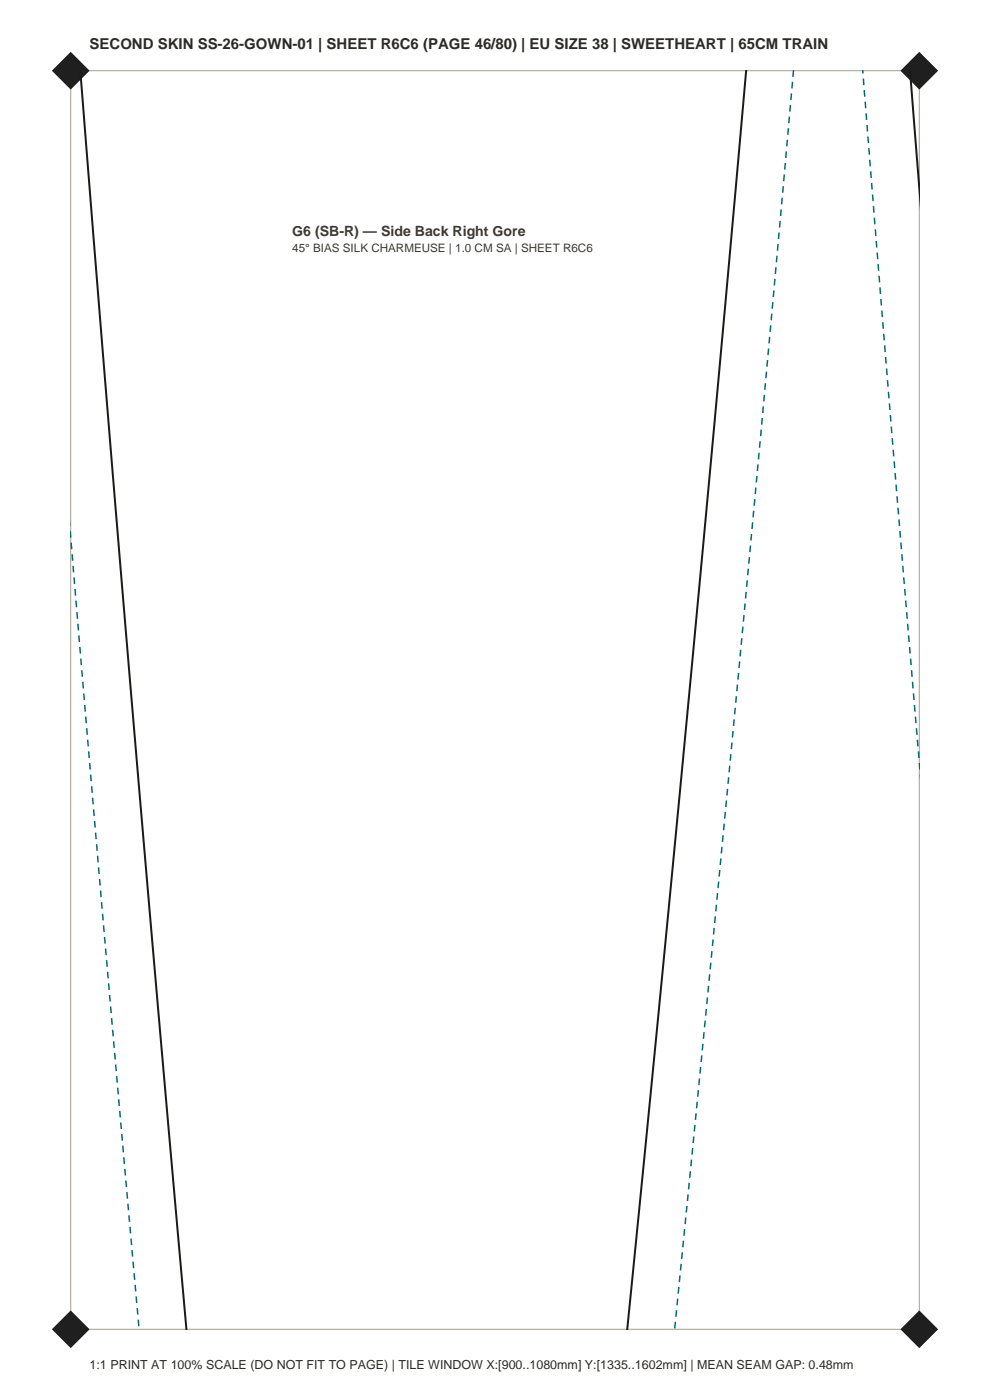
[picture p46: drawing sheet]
<svg xmlns="http://www.w3.org/2000/svg" width="210mm" height="297mm" viewBox="0 0 210 297" stroke-linecap="round" stroke-linejoin="round" font-family="sans-serif">
<defs><g id="words">
<text font-size="3.2" fill="#2e2b26" x="19" y="10.5">SECOND SKIN SS-26-GOWN-01 | SHEET R6C6 (PAGE 46/80) | EU SIZE 38 | SWEETHEART | 65CM TRAIN</text>
<text font-size="3" fill="#403b33" x="62" y="50">G6 (SB-R) — Side Back Right Gore</text>
<text font-size="2.6" fill="#2e2b26" x="19" y="290.5">1:1 PRINT AT 100% SCALE (DO NOT FIT TO PAGE) | TILE WINDOW X:[900..1080mm] Y:[1335..1602mm] | MEAN SEAM GAP: 0.48mm</text>
<text font-size="2.5" fill="#403b33" x="62" y="53.5">45° BIAS SILK CHARMEUSE | 1.0 CM SA | SHEET R6C6</text>
</g></defs>
<path d="M15 15h180v267h-180z" fill="none" stroke="#a69e8f" stroke-width=".21"/>
<g fill="#1f1f1f">
<path d="M11 282l4-4 4 4-4 4z" fill-rule="evenodd"/>
<path d="M191 282l4-4 4 4-4 4z" fill-rule="evenodd"/>
<path d="M11 15l4-4 4 4-4 4z" fill-rule="evenodd"/>
<path d="M191 15l4-4 4 4-4 4z" fill-rule="evenodd"/>
</g>
<path d="M17 14.9l10.7 130.8 11.8 136.4M158.3 14.9l-11.6 126.9-7.4 77.1-6.3 63.2M193 14.9l2.1 25.6" fill="none" stroke="#1a1a1a" stroke-width=".42"/>
<path d="M183 14.9l6.8 84.6 5.3 62.7M15 113.4l6.7 80.2 7.8 88.5M143.1 282.1l13.6-139.4 11.6-127.8" fill="none" stroke="#036970" stroke-width=".32" stroke-dasharray="1.4 1.1" stroke-linecap="butt"/>
<use href="#words"/>
</svg>
